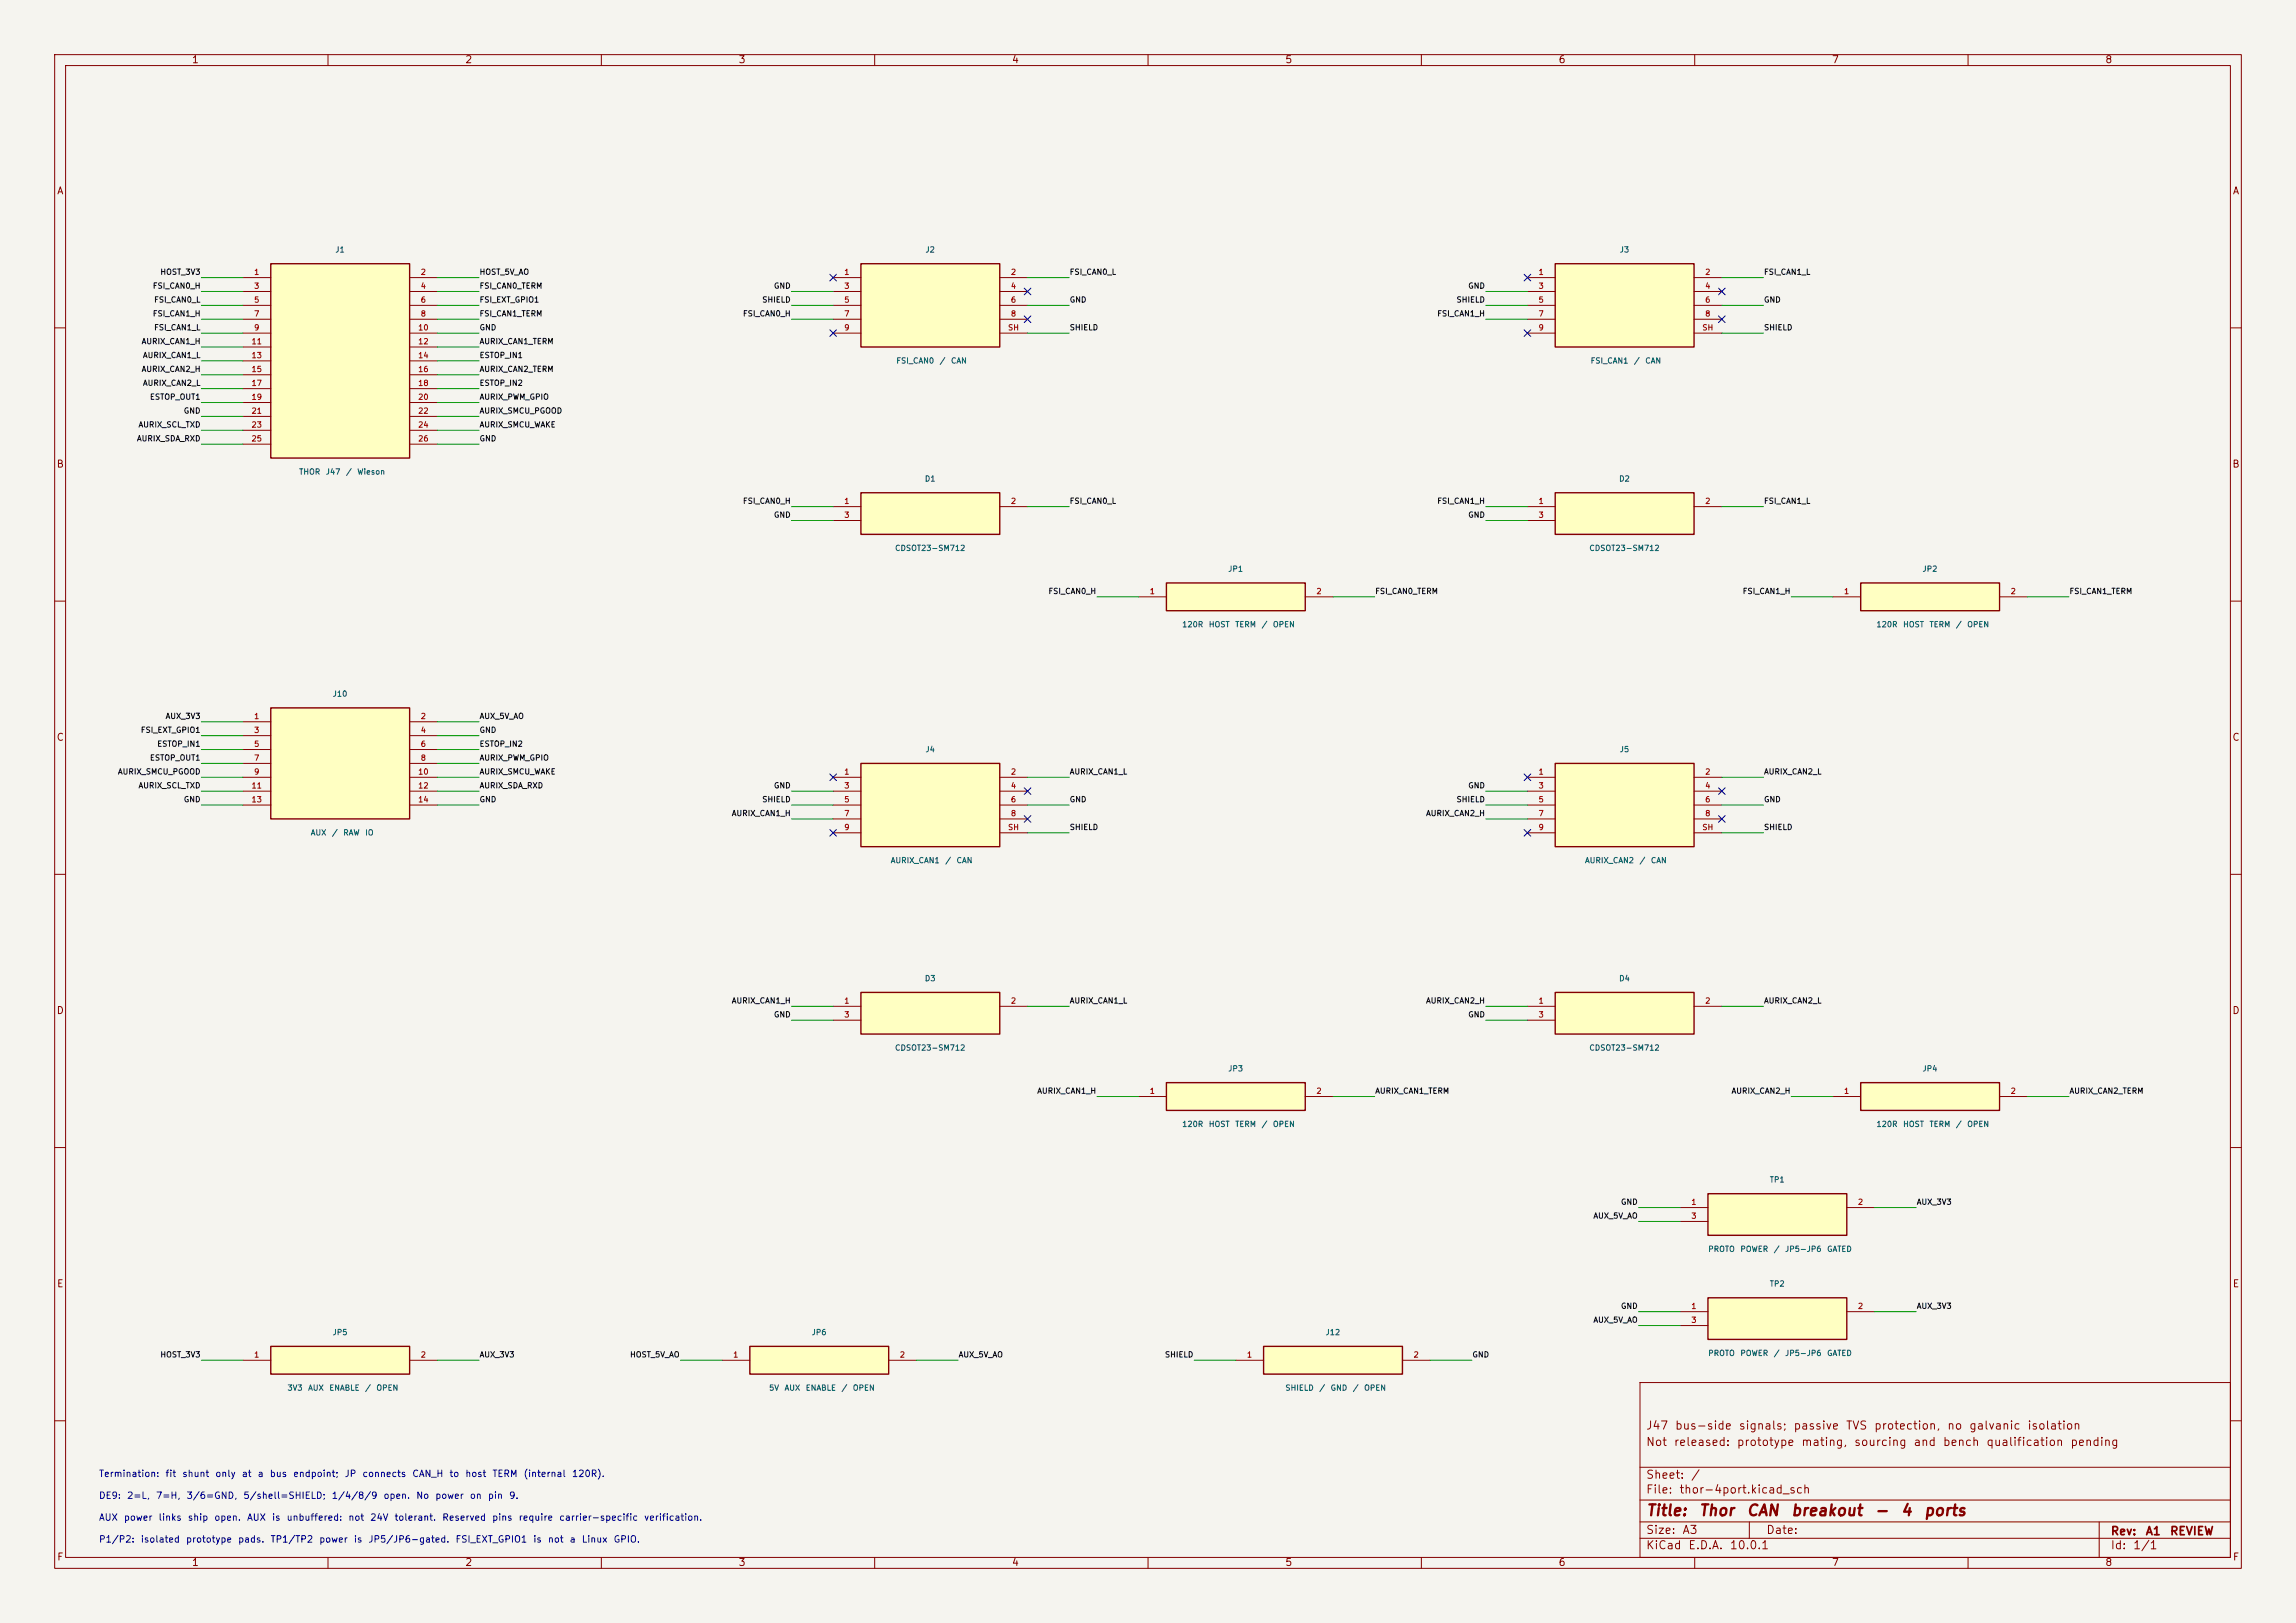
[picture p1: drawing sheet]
<svg xmlns="http://www.w3.org/2000/svg" width="420mm" height="297mm" viewBox="0 0 420 297" stroke-linecap="round" stroke-linejoin="round" font-family="sans-serif">
<defs><g id="words">
<g font-size="2" fill="#840000">
<text x="301" y="277.9">Title:</text>
<text x="310.6" y="277.9">Thor</text>
<text x="319.4" y="277.9">CAN</text>
<text x="327.5" y="277.9">breakout</text>
<text x="342.8" y="277.9">-</text>
<text x="347.6" y="277.9">4</text>
<text x="351.8" y="277.9">ports</text>
</g>
<g font-size="1.5" fill="#840000">
<text x="301" y="262">J47</text>
<text x="306.3" y="262">bus-side</text>
<text x="317.9" y="262">signals;</text>
<text x="328" y="262">passive</text>
<text x="337.5" y="262">TVS</text>
<text x="342.7" y="262">protection,</text>
<text x="356.1" y="262">no</text>
<text x="360.1" y="262">galvanic</text>
<text x="370.7" y="262">isolation</text>
<text x="301" y="265">Not</text>
<text x="306.1" y="265">released:</text>
<text x="317.6" y="265">prototype</text>
<text x="329.4" y="265">mating,</text>
<text x="339" y="265">sourcing</text>
<text x="349.9" y="265">and</text>
<text x="355.3" y="265">bench</text>
<text x="363.2" y="265">qualification</text>
<text x="378.6" y="265">pending</text>
<text x="301" y="273.7">File:</text>
<text x="301" y="271">Sheet:</text>
<text x="307.1" y="273.7">thor-4port.kicad_sch</text>
<text x="309.2" y="271">/</text>
<text x="301" y="281.1">Size:</text>
<text x="307.6" y="281.1">A3</text>
<text x="323" y="281.1">Date:</text>
<text x="386" y="281.3">Rev:</text>
<text x="392.4" y="281.3">A1</text>
<text x="396.8" y="281.3">REVIEW</text>
<text x="301" y="283.9">KiCad</text>
<text x="308.7" y="283.9">E.D.A.</text>
<text x="316.3" y="283.9">10.0.1</text>
<text x="386" y="283.9">Id:</text>
<text x="390.1" y="283.9">1/1</text>
</g>
<g font-size="1.3" fill="#840000">
<text x="35" y="11.9">1</text>
<text x="85" y="11.9">2</text>
<text x="135" y="11.9">3</text>
<text x="185" y="11.9">4</text>
<text x="235" y="11.9">5</text>
<text x="285" y="11.9">6</text>
<text x="335" y="11.9">7</text>
<text x="385" y="11.9">8</text>
<text x="10.3" y="35.9">A</text>
<text x="408.3" y="35.9">A</text>
<text x="10.3" y="85.9">B</text>
<text x="408.2" y="85.9">B</text>
<text x="10.3" y="135.9">C</text>
<text x="408.2" y="135.9">C</text>
<text x="10.3" y="185.9">D</text>
<text x="408.2" y="185.9">D</text>
<text x="10.3" y="235.9">E</text>
<text x="408.3" y="235.9">E</text>
<text x="10.3" y="285.9">F</text>
<text x="35" y="286.9">1</text>
<text x="85" y="286.9">2</text>
<text x="135" y="286.9">3</text>
<text x="185" y="286.9">4</text>
<text x="235" y="286.9">5</text>
<text x="285" y="286.9">6</text>
<text x="335" y="286.9">7</text>
<text x="385" y="286.9">8</text>
<text x="408.3" y="285.9">F</text>
</g>
<g font-size="1.2" fill="#0000c2">
<text x="18" y="274.6">DE9:</text>
<text x="18" y="270.6">Termination:</text>
<text x="23.1" y="274.6">2=L,</text>
<text x="28.4" y="274.6">7=H,</text>
<text x="30.2" y="270.6">fit</text>
<text x="33.2" y="270.6">shunt</text>
<text x="34" y="274.6">3/6=GND,</text>
<text x="39.3" y="270.6">only</text>
<text x="44.1" y="270.6">at</text>
<text x="44.4" y="274.6">5/shell=SHIELD;</text>
<text x="47" y="270.6">a</text>
<text x="49.2" y="270.6">bus</text>
<text x="53.5" y="270.6">endpoint;</text>
<text x="60.6" y="274.6">1/4/8/9</text>
<text x="62.9" y="270.6">JP</text>
<text x="66.2" y="270.6">connects</text>
<text x="70" y="274.6">open.</text>
<text x="75.3" y="270.6">CAN_H</text>
<text x="76" y="274.6">No</text>
<text x="79.5" y="274.6">power</text>
<text x="82.1" y="270.6">to</text>
<text x="85" y="270.6">host</text>
<text x="85.8" y="274.6">on</text>
<text x="89.1" y="274.6">pin</text>
<text x="90" y="270.6">TERM</text>
<text x="93" y="274.6">9.</text>
<text x="95.7" y="270.6">(internal</text>
<text x="104.5" y="270.6">120R).</text>
<text x="18" y="278.6">AUX</text>
<text x="22.6" y="278.6">power</text>
<text x="28.9" y="278.6">links</text>
<text x="34.3" y="278.6">ship</text>
<text x="39.1" y="278.6">open.</text>
<text x="45.1" y="278.6">AUX</text>
<text x="49.6" y="278.6">is</text>
<text x="52.3" y="278.6">unbuffered:</text>
<text x="63.6" y="278.6">not</text>
<text x="67.6" y="278.6">24V</text>
<text x="72.1" y="278.6">tolerant.</text>
<text x="80.8" y="278.6">Reserved</text>
<text x="89.9" y="278.6">pins</text>
<text x="94.8" y="278.6">require</text>
<text x="102.2" y="278.6">carrier-specific</text>
<text x="117.7" y="278.6">verification.</text>
<text x="18" y="282.6">P1/P2:</text>
<text x="25.6" y="282.6">isolated</text>
<text x="33.9" y="282.6">prototype</text>
<text x="43.5" y="282.6">pads.</text>
<text x="49.4" y="282.6">TP1/TP2</text>
<text x="58.3" y="282.6">power</text>
<text x="64.6" y="282.6">is</text>
<text x="67.3" y="282.6">JP5/JP6-gated.</text>
<text x="83.2" y="282.6">FSI_EXT_GPIO1</text>
<text x="97.4" y="282.6">is</text>
<text x="100.1" y="282.6">not</text>
<text x="104.1" y="282.6">a</text>
<text x="106.3" y="282.6">Linux</text>
<text x="112.1" y="282.6">GPIO.</text>
</g>
<g font-size="1" fill="#006464">
<text x="61.2" y="46.4">J1</text>
<text x="169.2" y="46.4">J2</text>
<text x="296.2" y="46.4">J3</text>
<text x="163.9" y="66.8">FSI_CAN0</text>
<text x="171.8" y="66.8">/</text>
<text x="173.9" y="66.8">CAN</text>
<text x="290.9" y="66.8">FSI_CAN1</text>
<text x="298.8" y="66.8">/</text>
<text x="300.9" y="66.8">CAN</text>
<text x="54.6" y="87.1">THOR</text>
<text x="59.5" y="87.1">J47</text>
<text x="63.2" y="87.1">/</text>
<text x="65.3" y="87.1">Wieson</text>
<text x="169.1" y="88.4">D1</text>
<text x="296.1" y="88.4">D2</text>
<text x="163.6" y="101.1">CDSOT23-SM712</text>
<text x="290.6" y="101.1">CDSOT23-SM712</text>
<text x="224.6" y="104.9">JP1</text>
<text x="351.6" y="104.9">JP2</text>
<text x="216.1" y="115">120R</text>
<text x="221" y="115">HOST</text>
<text x="225.9" y="115">TERM</text>
<text x="230.7" y="115">/</text>
<text x="232.7" y="115">OPEN</text>
<text x="343.1" y="115">120R</text>
<text x="348" y="115">HOST</text>
<text x="352.9" y="115">TERM</text>
<text x="357.7" y="115">/</text>
<text x="359.7" y="115">OPEN</text>
<text x="60.8" y="127.7">J10</text>
<text x="169.2" y="137.9">J4</text>
<text x="296.2" y="137.9">J5</text>
<text x="56.7" y="153.1">AUX</text>
<text x="60.6" y="153.1">/</text>
<text x="62.7" y="153.1">RAW</text>
<text x="66.7" y="153.1">IO</text>
<text x="162.8" y="158.2">AURIX_CAN1</text>
<text x="172.8" y="158.2">/</text>
<text x="174.9" y="158.2">CAN</text>
<text x="289.8" y="158.2">AURIX_CAN2</text>
<text x="299.8" y="158.2">/</text>
<text x="301.9" y="158.2">CAN</text>
<text x="169.1" y="179.8">D3</text>
<text x="296.1" y="179.8">D4</text>
<text x="163.6" y="192.5">CDSOT23-SM712</text>
<text x="224.6" y="196.3">JP3</text>
<text x="290.6" y="192.5">CDSOT23-SM712</text>
<text x="351.6" y="196.3">JP4</text>
<text x="216.1" y="206.5">120R</text>
<text x="221" y="206.5">HOST</text>
<text x="225.9" y="206.5">TERM</text>
<text x="230.7" y="206.5">/</text>
<text x="232.7" y="206.5">OPEN</text>
<text x="343.1" y="206.5">120R</text>
<text x="348" y="206.5">HOST</text>
<text x="352.9" y="206.5">TERM</text>
<text x="357.7" y="206.5">/</text>
<text x="359.7" y="206.5">OPEN</text>
<text x="323.6" y="216.6">TP1</text>
<text x="312.4" y="229.3">PROTO</text>
<text x="318.2" y="229.3">POWER</text>
<text x="324.4" y="229.3">/</text>
<text x="326.4" y="229.3">JP5-JP6</text>
<text x="334.1" y="229.3">GATED</text>
<text x="323.6" y="235.7">TP2</text>
<text x="60.7" y="244.6">JP5</text>
<text x="148.4" y="244.6">JP6</text>
<text x="242.4" y="244.6">J12</text>
<text x="312.4" y="248.4">PROTO</text>
<text x="318.2" y="248.4">POWER</text>
<text x="324.4" y="248.4">/</text>
<text x="326.4" y="248.4">JP5-JP6</text>
<text x="334.1" y="248.4">GATED</text>
<text x="52.5" y="254.7">3V3</text>
<text x="56.3" y="254.7">AUX</text>
<text x="60.1" y="254.7">ENABLE</text>
<text x="66.7" y="254.7">/</text>
<text x="68.7" y="254.7">OPEN</text>
<text x="140.6" y="254.7">5V</text>
<text x="143.4" y="254.7">AUX</text>
<text x="147.3" y="254.7">ENABLE</text>
<text x="153.8" y="254.7">/</text>
<text x="155.9" y="254.7">OPEN</text>
<text x="235" y="254.7">SHIELD</text>
<text x="241.2" y="254.7">/</text>
<text x="243.3" y="254.7">GND</text>
<text x="247.4" y="254.7">/</text>
<text x="249.4" y="254.7">OPEN</text>
</g>
<g font-size="1" fill="#0f0f0f">
<text x="27.9" y="53.1">FSI_CAN0_H</text>
<text x="29.2" y="50.5">HOST_3V3</text>
<text x="87.6" y="50.5">HOST_5V_AO</text>
<text x="87.6" y="53.1">FSI_CAN0_TERM</text>
<text x="141.5" y="53.1">GND</text>
<text x="195.6" y="50.5">FSI_CAN0_L</text>
<text x="268.5" y="53.1">GND</text>
<text x="322.6" y="50.5">FSI_CAN1_L</text>
<text x="27.9" y="58.1">FSI_CAN1_H</text>
<text x="28.1" y="55.6">FSI_CAN0_L</text>
<text x="87.6" y="55.6">FSI_EXT_GPIO1</text>
<text x="87.6" y="58.1">FSI_CAN1_TERM</text>
<text x="135.8" y="58.1">FSI_CAN0_H</text>
<text x="139.3" y="55.6">SHIELD</text>
<text x="195.6" y="55.6">GND</text>
<text x="262.8" y="58.1">FSI_CAN1_H</text>
<text x="266.3" y="55.6">SHIELD</text>
<text x="322.6" y="55.6">GND</text>
<text x="25.8" y="63.2">AURIX_CAN1_H</text>
<text x="26" y="65.8">AURIX_CAN1_L</text>
<text x="28.1" y="60.7">FSI_CAN1_L</text>
<text x="87.6" y="63.2">AURIX_CAN1_TERM</text>
<text x="87.6" y="65.8">ESTOP_IN1</text>
<text x="87.6" y="60.7">GND</text>
<text x="195.6" y="60.7">SHIELD</text>
<text x="322.6" y="60.7">SHIELD</text>
<text x="25.8" y="68.3">AURIX_CAN2_H</text>
<text x="26" y="70.8">AURIX_CAN2_L</text>
<text x="87.6" y="68.3">AURIX_CAN2_TERM</text>
<text x="87.6" y="70.8">ESTOP_IN2</text>
<text x="27.3" y="73.4">ESTOP_OUT1</text>
<text x="33.5" y="75.9">GND</text>
<text x="87.6" y="73.4">AURIX_PWM_GPIO</text>
<text x="87.6" y="75.9">AURIX_SMCU_PGOOD</text>
<text x="25" y="81">AURIX_SDA_RXD</text>
<text x="25.2" y="78.5">AURIX_SCL_TXD</text>
<text x="87.6" y="81">GND</text>
<text x="87.6" y="78.5">AURIX_SMCU_WAKE</text>
<text x="135.8" y="92.4">FSI_CAN0_H</text>
<text x="141.5" y="95">GND</text>
<text x="195.6" y="92.4">FSI_CAN0_L</text>
<text x="262.8" y="92.4">FSI_CAN1_H</text>
<text x="268.5" y="95">GND</text>
<text x="322.6" y="92.4">FSI_CAN1_L</text>
<text x="191.7" y="108.9">FSI_CAN0_H</text>
<text x="251.5" y="108.9">FSI_CAN0_TERM</text>
<text x="318.7" y="108.9">FSI_CAN1_H</text>
<text x="378.5" y="108.9">FSI_CAN1_TERM</text>
<text x="30.2" y="131.8">AUX_3V3</text>
<text x="87.6" y="131.8">AUX_5V_AO</text>
<text x="25.7" y="134.3">FSI_EXT_GPIO1</text>
<text x="28.7" y="136.9">ESTOP_IN1</text>
<text x="87.6" y="134.3">GND</text>
<text x="87.6" y="136.9">ESTOP_IN2</text>
<text x="21.5" y="142">AURIX_SMCU_PGOOD</text>
<text x="27.3" y="139.4">ESTOP_OUT1</text>
<text x="87.6" y="139.4">AURIX_PWM_GPIO</text>
<text x="87.6" y="142">AURIX_SMCU_WAKE</text>
<text x="195.6" y="142">AURIX_CAN1_L</text>
<text x="322.6" y="142">AURIX_CAN2_L</text>
<text x="25.2" y="144.5">AURIX_SCL_TXD</text>
<text x="33.5" y="147">GND</text>
<text x="87.6" y="147">GND</text>
<text x="87.6" y="144.5">AURIX_SDA_RXD</text>
<text x="133.8" y="149.6">AURIX_CAN1_H</text>
<text x="139.3" y="147">SHIELD</text>
<text x="141.5" y="144.5">GND</text>
<text x="195.6" y="147">GND</text>
<text x="260.8" y="149.6">AURIX_CAN2_H</text>
<text x="266.3" y="147">SHIELD</text>
<text x="268.5" y="144.5">GND</text>
<text x="322.6" y="147">GND</text>
<text x="195.6" y="152.1">SHIELD</text>
<text x="322.6" y="152.1">SHIELD</text>
<text x="133.8" y="183.9">AURIX_CAN1_H</text>
<text x="195.6" y="183.9">AURIX_CAN1_L</text>
<text x="260.8" y="183.9">AURIX_CAN2_H</text>
<text x="322.6" y="183.9">AURIX_CAN2_L</text>
<text x="141.5" y="186.4">GND</text>
<text x="268.5" y="186.4">GND</text>
<text x="189.6" y="200.4">AURIX_CAN1_H</text>
<text x="251.5" y="200.4">AURIX_CAN1_TERM</text>
<text x="316.6" y="200.4">AURIX_CAN2_H</text>
<text x="378.5" y="200.4">AURIX_CAN2_TERM</text>
<text x="296.4" y="220.7">GND</text>
<text x="350.5" y="220.7">AUX_3V3</text>
<text x="291.4" y="223.2">AUX_5V_AO</text>
<text x="296.4" y="239.8">GND</text>
<text x="350.5" y="239.8">AUX_3V3</text>
<text x="291.4" y="242.3">AUX_5V_AO</text>
<text x="29.2" y="248.6">HOST_3V3</text>
<text x="87.6" y="248.6">AUX_3V3</text>
<text x="115.2" y="248.6">HOST_5V_AO</text>
<text x="175.3" y="248.6">AUX_5V_AO</text>
<text x="213" y="248.6">SHIELD</text>
<text x="269.2" y="248.6">GND</text>
</g>
<g font-size="1" fill="#a90000">
<text x="46.4" y="50.5">1</text>
<text x="46.4" y="53.1">3</text>
<text x="76.9" y="50.5">2</text>
<text x="76.9" y="53.1">4</text>
<text x="154.3" y="50.5">1</text>
<text x="154.3" y="53.1">3</text>
<text x="184.8" y="50.5">2</text>
<text x="184.8" y="53.1">4</text>
<text x="281.3" y="50.5">1</text>
<text x="281.3" y="53.1">3</text>
<text x="311.8" y="50.5">2</text>
<text x="311.8" y="53.1">4</text>
<text x="46.4" y="55.6">5</text>
<text x="46.4" y="58.2">7</text>
<text x="76.9" y="55.6">6</text>
<text x="76.9" y="58.2">8</text>
<text x="154.3" y="55.6">5</text>
<text x="154.3" y="58.2">7</text>
<text x="184.8" y="55.6">6</text>
<text x="184.8" y="58.2">8</text>
<text x="281.3" y="55.6">5</text>
<text x="281.3" y="58.2">7</text>
<text x="311.8" y="55.6">6</text>
<text x="311.8" y="58.2">8</text>
<text x="45.9" y="63.2">11</text>
<text x="45.9" y="65.8">13</text>
<text x="46.4" y="60.7">9</text>
<text x="76.4" y="60.7">10</text>
<text x="76.4" y="63.2">12</text>
<text x="76.4" y="65.8">14</text>
<text x="154.3" y="60.7">9</text>
<text x="184.3" y="60.7">SH</text>
<text x="281.3" y="60.7">9</text>
<text x="311.3" y="60.7">SH</text>
<text x="45.9" y="68.3">15</text>
<text x="45.9" y="70.9">17</text>
<text x="76.4" y="68.3">16</text>
<text x="76.4" y="70.9">18</text>
<text x="45.9" y="73.4">19</text>
<text x="45.9" y="75.9">21</text>
<text x="76.4" y="73.4">20</text>
<text x="76.4" y="75.9">22</text>
<text x="45.9" y="78.5">23</text>
<text x="45.9" y="81">25</text>
<text x="76.4" y="78.5">24</text>
<text x="76.4" y="81">26</text>
<text x="154.3" y="92.5">1</text>
<text x="154.3" y="95">3</text>
<text x="184.8" y="92.5">2</text>
<text x="281.3" y="92.5">1</text>
<text x="281.3" y="95">3</text>
<text x="311.8" y="92.5">2</text>
<text x="210.2" y="109">1</text>
<text x="240.7" y="109">2</text>
<text x="337.2" y="109">1</text>
<text x="367.7" y="109">2</text>
<text x="46.4" y="131.8">1</text>
<text x="76.9" y="131.8">2</text>
<text x="46.4" y="134.4">3</text>
<text x="46.4" y="136.9">5</text>
<text x="76.9" y="134.4">4</text>
<text x="76.9" y="136.9">6</text>
<text x="46.4" y="139.4">7</text>
<text x="46.4" y="142">9</text>
<text x="76.4" y="142">10</text>
<text x="76.9" y="139.4">8</text>
<text x="154.3" y="142">1</text>
<text x="184.8" y="142">2</text>
<text x="281.3" y="142">1</text>
<text x="311.8" y="142">2</text>
<text x="45.9" y="144.5">11</text>
<text x="45.9" y="147.1">13</text>
<text x="76.4" y="144.5">12</text>
<text x="76.4" y="147.1">14</text>
<text x="154.3" y="144.5">3</text>
<text x="154.3" y="147.1">5</text>
<text x="154.3" y="149.6">7</text>
<text x="184.8" y="144.5">4</text>
<text x="184.8" y="147.1">6</text>
<text x="184.8" y="149.6">8</text>
<text x="281.3" y="144.5">3</text>
<text x="281.3" y="147.1">5</text>
<text x="281.3" y="149.6">7</text>
<text x="311.8" y="144.5">4</text>
<text x="311.8" y="147.1">6</text>
<text x="311.8" y="149.6">8</text>
<text x="154.3" y="152.1">9</text>
<text x="184.3" y="152.1">SH</text>
<text x="281.3" y="152.1">9</text>
<text x="311.3" y="152.1">SH</text>
<text x="154.3" y="183.9">1</text>
<text x="184.8" y="183.9">2</text>
<text x="281.3" y="183.9">1</text>
<text x="311.8" y="183.9">2</text>
<text x="154.3" y="186.4">3</text>
<text x="281.3" y="186.4">3</text>
<text x="210.2" y="200.4">1</text>
<text x="240.7" y="200.4">2</text>
<text x="337.2" y="200.4">1</text>
<text x="367.7" y="200.4">2</text>
<text x="309.3" y="220.7">1</text>
<text x="339.8" y="220.7">2</text>
<text x="309.3" y="223.3">3</text>
<text x="309.3" y="239.8">1</text>
<text x="339.8" y="239.8">2</text>
<text x="309.3" y="242.3">3</text>
<text x="46.4" y="248.7">1</text>
<text x="76.9" y="248.7">2</text>
<text x="134" y="248.7">1</text>
<text x="164.5" y="248.7">2</text>
<text x="228" y="248.7">1</text>
<text x="258.5" y="248.7">2</text>
</g>
</g></defs>
<path d="M0 0h420v297h-420z" fill="#f5f4ef" stroke="#f5f4ef" stroke-width=".18"/>
<g fill="none" stroke="#840000" stroke-width=".18">
<path d="M10 10h400v277h-400zM12 12h396v273h-396zM60 10v2M110 10v2M160 10v2M210 10v2M260 10v2M310 10v2M360 10v2M10 60h2M408 60h2M10 110h2"/>
<path d="M408 110h2M10 160h2M408 160h2M10 210h2M408 210h2M300 253h108v32h-108zM10 260h2M300 278.5h108M300 274.5h108M300 268.5h108M320 278.5v3M384 278.5v6.5"/>
<path d="M408 260h2M60 285v2M110 285v2M160 285v2M210 285v2M260 285v2M300 281.5h108M310 285v2M360 285v2"/>
</g>
<path d="M157.5 139.7h25.4v15.2h-25.4z" fill="#ffffc2"/>
<path d="M157.5 139.7h25.4v15.2h-25.4z" fill="none" stroke="#840000" stroke-width=".25"/>
<path d="M152.4 142.2h5.1M152.4 144.8h5.1M152.4 147.3h5.1M152.4 149.9h5.1M152.4 152.4h5.1M182.9 142.2h5.1M182.9 144.8h5.1M182.9 147.3h5.1M182.9 149.9h5.1M182.9 152.4h5.1" fill="none" stroke="#840000" stroke-width=".18"/>
<path d="M157.5 181.6h25.4v7.6h-25.4z" fill="#ffffc2"/>
<path d="M157.5 181.6h25.4v7.6h-25.4z" fill="none" stroke="#840000" stroke-width=".25"/>
<path d="M152.4 184.2h5.1M152.4 186.7h5.1M182.9 184.2h5.1" fill="none" stroke="#840000" stroke-width=".18"/>
<path d="M137.2 246.4h25.4v5.1h-25.4z" fill="#ffffc2"/>
<path d="M137.2 246.4h25.4v5.1h-25.4z" fill="none" stroke="#840000" stroke-width=".25"/>
<path d="M132.1 248.9h5.1M162.6 248.9h5" fill="none" stroke="#840000" stroke-width=".18"/>
<path d="M213.4 106.7h25.4v5.1h-25.4z" fill="#ffffc2"/>
<path d="M213.4 106.7h25.4v5.1h-25.4z" fill="none" stroke="#840000" stroke-width=".25"/>
<path d="M208.3 109.2h5.1M238.8 109.2h5" fill="none" stroke="#840000" stroke-width=".18"/>
<path d="M49.5 129.5h25.4v20.4h-25.4z" fill="#ffffc2"/>
<path d="M49.5 129.5h25.4v20.4h-25.4z" fill="none" stroke="#840000" stroke-width=".25"/>
<g fill="none" stroke="#840000" stroke-width=".18">
<path d="M44.4 132.1h5.1M44.4 134.6h5.1M44.4 137.2h5.1M44.4 139.7h5.1M74.9 132.1h5.1M74.9 134.6h5.1M74.9 137.2h5.1M74.9 139.7h5.1M44.4 142.2h5.1M44.4 144.8h5.1M44.4 147.3h5.1M74.9 142.2h5.1"/>
<path d="M74.9 144.8h5.1M74.9 147.3h5.1"/>
</g>
<path d="M231.1 246.4h25.4v5.1h-25.4z" fill="#ffffc2"/>
<path d="M231.1 246.4h25.4v5.1h-25.4z" fill="none" stroke="#840000" stroke-width=".25"/>
<path d="M226.1 248.9h5M256.5 248.9h5.1" fill="none" stroke="#840000" stroke-width=".18"/>
<path d="M213.4 198.1h25.4v5.1h-25.4z" fill="#ffffc2"/>
<path d="M213.4 198.1h25.4v5.1h-25.4z" fill="none" stroke="#840000" stroke-width=".25"/>
<path d="M208.3 200.7h5.1M238.8 200.7h5" fill="none" stroke="#840000" stroke-width=".18"/>
<path d="M157.5 90.2h25.4v7.6h-25.4z" fill="#ffffc2"/>
<path d="M157.5 90.2h25.4v7.6h-25.4z" fill="none" stroke="#840000" stroke-width=".25"/>
<path d="M152.4 92.7h5.1M152.4 95.3h5.1M182.9 92.7h5.1" fill="none" stroke="#840000" stroke-width=".18"/>
<path d="M49.5 48.3h25.4v35.5h-25.4z" fill="#ffffc2"/>
<path d="M49.5 48.3h25.4v35.5h-25.4z" fill="none" stroke="#840000" stroke-width=".25"/>
<g fill="none" stroke="#840000" stroke-width=".18">
<path d="M44.4 50.8h5.1M44.4 53.3h5.1M44.4 55.9h5.1M44.4 58.4h5.1M74.9 50.8h5.1M74.9 53.3h5.1M74.9 55.9h5.1M74.9 58.4h5.1M44.4 61h5.1M44.4 63.5h5.1M44.4 66h5.1M44.4 68.6h5.1"/>
<path d="M44.4 71.1h5.1M44.4 73.7h5.1M44.4 76.2h5.1M44.4 78.7h5.1M74.9 61h5.1M74.9 63.5h5.1M74.9 66h5.1M74.9 68.6h5.1M74.9 71.1h5.1M74.9 73.7h5.1M74.9 76.2h5.1M74.9 78.7h5.1"/>
<path d="M44.4 81.3h5.1M74.9 81.3h5.1"/>
</g>
<path d="M157.5 48.3h25.4v15.2h-25.4z" fill="#ffffc2"/>
<path d="M157.5 48.3h25.4v15.2h-25.4z" fill="none" stroke="#840000" stroke-width=".25"/>
<path d="M152.4 50.8h5.1M152.4 53.3h5.1M152.4 55.9h5.1M152.4 58.4h5.1M182.9 50.8h5.1M182.9 53.3h5.1M182.9 55.9h5.1M182.9 58.4h5.1M152.4 61h5.1M182.9 61h5.1" fill="none" stroke="#840000" stroke-width=".18"/>
<path d="M284.5 139.7h25.4v15.2h-25.4z" fill="#ffffc2"/>
<path d="M284.5 139.7h25.4v15.2h-25.4z" fill="none" stroke="#840000" stroke-width=".25"/>
<path d="M279.4 142.2h5.1M279.4 144.8h5.1M279.4 147.3h5.1M279.4 149.9h5.1M279.4 152.4h5.1M309.9 142.2h5.1M309.9 144.8h5.1M309.9 147.3h5.1M309.9 149.9h5.1M309.9 152.4h5.1" fill="none" stroke="#840000" stroke-width=".18"/>
<path d="M284.5 181.6h25.4v7.6h-25.4z" fill="#ffffc2"/>
<path d="M284.5 181.6h25.4v7.6h-25.4z" fill="none" stroke="#840000" stroke-width=".25"/>
<path d="M279.4 184.2h5.1M279.4 186.7h5.1M309.9 184.2h5.1" fill="none" stroke="#840000" stroke-width=".18"/>
<path d="M284.5 90.2h25.4v7.6h-25.4z" fill="#ffffc2"/>
<path d="M284.5 90.2h25.4v7.6h-25.4z" fill="none" stroke="#840000" stroke-width=".25"/>
<path d="M279.4 92.7h5.1M279.4 95.3h5.1M309.9 92.7h5.1" fill="none" stroke="#840000" stroke-width=".18"/>
<path d="M340.4 106.7h25.4v5.1h-25.4z" fill="#ffffc2"/>
<path d="M340.4 106.7h25.4v5.1h-25.4z" fill="none" stroke="#840000" stroke-width=".25"/>
<path d="M335.3 109.2h5.1M365.8 109.2h5" fill="none" stroke="#840000" stroke-width=".18"/>
<path d="M49.5 246.4h25.4v5.1h-25.4z" fill="#ffffc2"/>
<path d="M49.5 246.4h25.4v5.1h-25.4z" fill="none" stroke="#840000" stroke-width=".25"/>
<path d="M44.4 248.9h5.1M74.9 248.9h5.1" fill="none" stroke="#840000" stroke-width=".18"/>
<path d="M312.4 237.5h25.4v7.6h-25.4z" fill="#ffffc2"/>
<path d="M312.4 237.5h25.4v7.6h-25.4z" fill="none" stroke="#840000" stroke-width=".25"/>
<path d="M307.3 240h5.1M307.3 242.6h5.1M337.8 240h5.1" fill="none" stroke="#840000" stroke-width=".18"/>
<path d="M312.4 218.4h25.4v7.7h-25.4z" fill="#ffffc2"/>
<path d="M312.4 218.4h25.4v7.7h-25.4z" fill="none" stroke="#840000" stroke-width=".25"/>
<path d="M307.3 221h5.1M307.3 223.5h5.1M337.8 221h5.1" fill="none" stroke="#840000" stroke-width=".18"/>
<path d="M284.5 48.3h25.4v15.2h-25.4z" fill="#ffffc2"/>
<path d="M284.5 48.3h25.4v15.2h-25.4z" fill="none" stroke="#840000" stroke-width=".25"/>
<path d="M279.4 50.8h5.1M279.4 53.3h5.1M279.4 55.9h5.1M279.4 58.4h5.1M309.9 50.8h5.1M309.9 53.3h5.1M309.9 55.9h5.1M309.9 58.4h5.1M279.4 61h5.1M309.9 61h5.1" fill="none" stroke="#840000" stroke-width=".18"/>
<path d="M340.4 198.1h25.4v5.1h-25.4z" fill="#ffffc2"/>
<path d="M340.4 198.1h25.4v5.1h-25.4z" fill="none" stroke="#840000" stroke-width=".25"/>
<path d="M335.3 200.7h5.1M365.8 200.7h5" fill="none" stroke="#840000" stroke-width=".18"/>
<g fill="none" stroke="#009600" stroke-width=".18">
<path d="M36.8 58.4h7.6M36.8 55.9h7.6M36.8 53.3h7.6M36.8 50.8h7.6M80 58.4h7.6M80 55.9h7.6M80 53.3h7.6M80 50.8h7.6M144.8 58.4h7.6M144.8 55.9h7.6M144.8 53.3h7.6M188 55.9h7.6"/>
<path d="M188 50.8h7.6M271.8 58.4h7.6M271.8 55.9h7.6M271.8 53.3h7.6M315 55.9h7.6M315 50.8h7.6M36.8 76.2h7.6M36.8 73.7h7.6M36.8 78.7h7.6M36.8 71.1h7.6M36.8 68.6h7.6M36.8 66h7.6"/>
<path d="M36.8 63.5h7.6M36.8 61h7.6M80 76.2h7.6M80 73.7h7.6M80 78.7h7.6M80 71.1h7.6M80 68.6h7.6M80 66h7.6M80 63.5h7.6M80 61h7.6M188 61h7.6M315 61h7.6"/>
<path d="M36.8 81.3h7.6M80 81.3h7.6M144.8 92.7h7.6M144.8 95.3h7.6M188 92.7h7.6M271.8 92.7h7.6M271.8 95.3h7.6M315 92.7h7.6M200.7 109.2h7.6M243.8 109.2h7.7M327.7 109.2h7.6M370.8 109.2h7.7"/>
<path d="M36.8 139.7h7.6M36.8 132.1h7.6M36.8 134.6h7.6M36.8 137.2h7.6M80 139.7h7.6M80 132.1h7.6M80 134.6h7.6M80 137.2h7.6M36.8 147.3h7.6M36.8 142.2h7.6M36.8 144.8h7.6M80 147.3h7.6"/>
<path d="M80 142.2h7.6M80 144.8h7.6M144.8 149.9h7.6M144.8 147.3h7.6M144.8 144.8h7.6M188 147.3h7.6M188 142.2h7.6M188 152.4h7.6M271.8 149.9h7.6M271.8 147.3h7.6M271.8 144.8h7.6M315 147.3h7.6"/>
<path d="M315 142.2h7.6M315 152.4h7.6M144.8 186.7h7.6M144.8 184.2h7.6M188 184.2h7.6M271.8 186.7h7.6M271.8 184.2h7.6M315 184.2h7.6M200.7 200.7h7.6M243.8 200.7h7.7M327.7 200.7h7.6M370.8 200.7h7.7"/>
<path d="M299.7 221h7.6M299.7 223.5h7.6M342.9 221h7.6M36.8 248.9h7.6M80 248.9h7.6M124.5 248.9h7.6M167.6 248.9h7.7M218.4 248.9h7.7M261.6 248.9h7.6M299.7 240h7.6M299.7 242.6h7.6M342.9 240h7.6"/>
</g>
<g fill="none" stroke="#000084" stroke-width=".18">
<path d="M151.8 50.2l1.2 1.2M153 50.2l-1.2 1.2M187.4 52.7l1.2 1.2M187.4 57.8l1.2 1.2M188.6 52.7l-1.2 1.2M188.6 57.8l-1.2 1.2M278.8 50.2l1.2 1.2M280 50.2l-1.2 1.2M314.4 57.8l1.2 1.2M314.4 52.7l1.2 1.2M315.6 57.8l-1.2 1.2M315.6 52.7l-1.2 1.2"/>
<path d="M151.8 60.4l1.2 1.2M153 60.4l-1.2 1.2M278.8 60.4l1.2 1.2M280 60.4l-1.2 1.2M151.8 151.8l1.2 1.2M151.8 141.6l1.2 1.2M153 151.8l-1.2 1.2M153 141.6l-1.2 1.2M187.4 149.3l1.2 1.2M187.4 144.2l1.2 1.2M188.6 149.3l-1.2 1.2M188.6 144.2l-1.2 1.2"/>
<path d="M278.8 141.6l1.2 1.2M278.8 151.8l1.2 1.2M280 141.6l-1.2 1.2M280 151.8l-1.2 1.2M314.4 149.3l1.2 1.2M314.4 144.2l1.2 1.2M315.6 149.3l-1.2 1.2M315.6 144.2l-1.2 1.2"/>
</g>
<use href="#words"/>
</svg>
